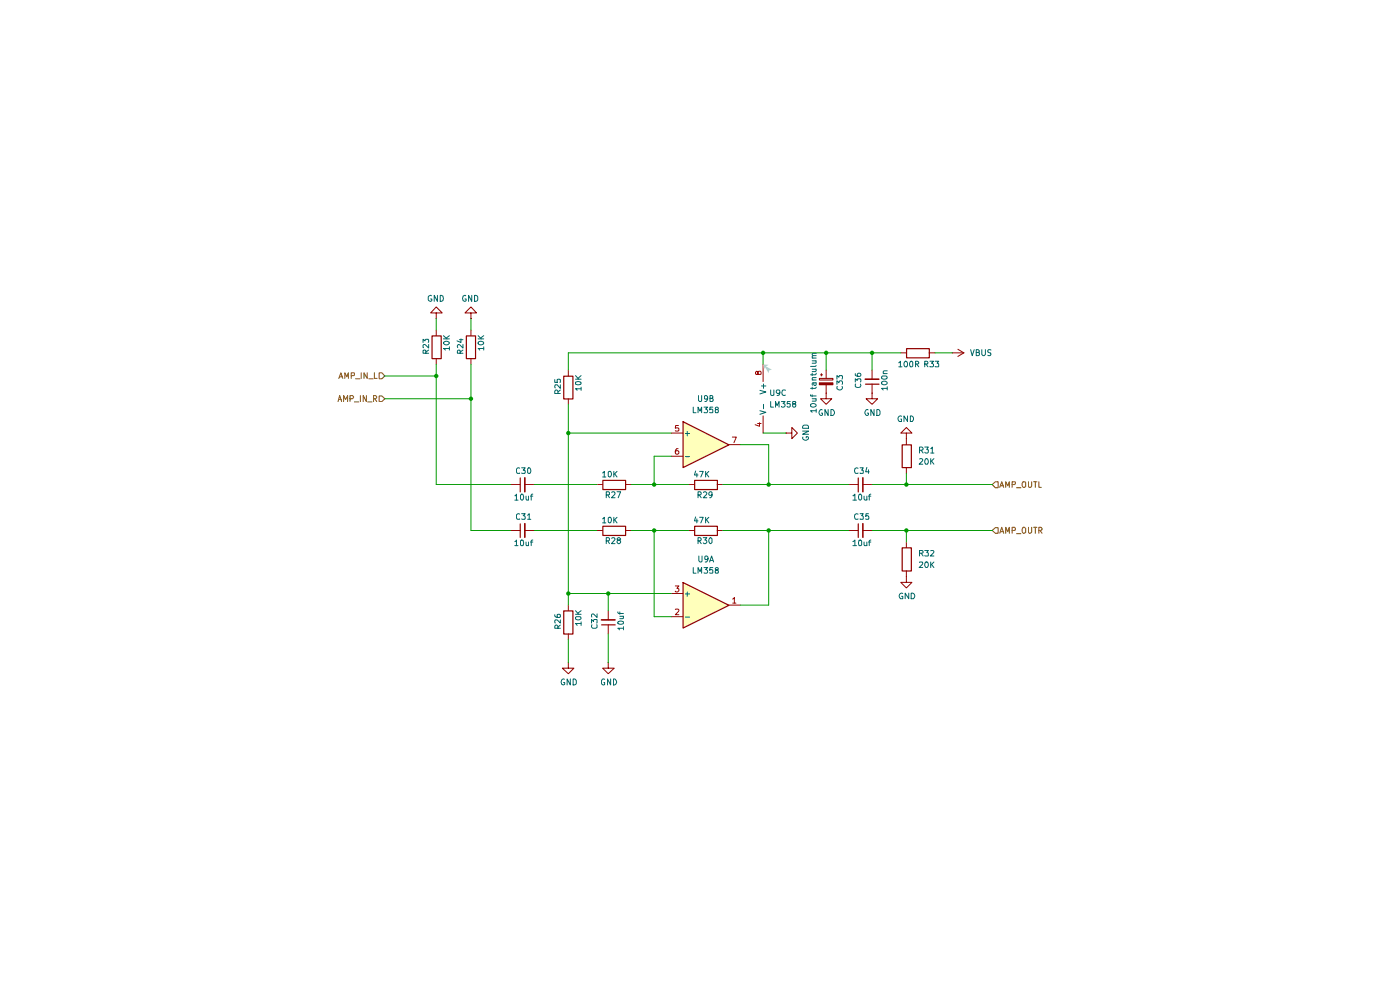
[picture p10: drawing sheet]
<svg xmlns="http://www.w3.org/2000/svg" width="297mm" height="210mm" viewBox="0 0 297 210" stroke-linecap="round" stroke-linejoin="round" font-family="sans-serif">
<g fill="#ffb">
<path d="M144.9 123.6l9.7 4.8-9.7 4.8z"/>
<path d="M144.9 89.5l9.7 4.9-9.7 4.8z"/>
</g>
<path d="M191.4 94.4h1.9v4.8h-1.9zM127.9 101.9h4.8v1.9h-4.8zM127.9 111.6h4.8v2h-4.8zM147.4 101.9h4.8v1.9h-4.8zM147.4 111.6h4.8v2h-4.8zM182.1 101.4v3M119.6 129.6h1.9v4.9h-1.9zM127.6 132.5h2.9M144.9 123.6l9.7 4.8-9.7 4.8z" fill="none" stroke="#910000" stroke-width=".25"/>
<g fill="none" stroke="#910000" stroke-width=".21">
<path d="M161.9 77.3v3.6M161.9 88.2v3.7M166.7 91.9h1.3v-1.2l1.2 1.2-1.2 1.2v-1.2M166.7 91.9h.1M192.3 91.9h1.2l-1.2-1.2-1.2 1.2h1.2v1.2M192.3 93.1h.1M192.3 93.1v1.2M192.3 99.1v1.3M126.7 102.8h1.1M126.7 112.5h1.1M132.7 102.8h1.2M132.7 112.5h1.2"/>
<path d="M146.1 102.8h1.2M146.1 112.5h1.2M152.1 102.8h1.2M152.1 112.5h1.2M180.1 102.8h1.9M183.1 102.8h1.9M120.6 128.4v1.1M120.6 134.5v1.1M129 129.5v2M129 132.5v2M142.4 130.8h2.5M142.4 125.9h2.5"/>
<path d="M154.6 128.4h2.5M120.6 140.5v1.2h1.2l-1.2 1.2-1.3-1.2h1.3M120.6 140.5h.1M129 140.5v1.2h1.3l-1.3 1.2-1.2-1.2h1.2M129 140.5h.1"/>
</g>
<path d="M160.8 79l.2-.3 .5 .2-.1 .5h-.5l-.2-.6h-.3v.6h.3l.1-.2M160.7 89.8h.8M161.1 89.7v.7l-.9-.3M143.3 129.3l.6-.1 .1 .2-.1 .3-.6 .7h.7M143.3 124.3h.7l-.4 .5 .4 .2v.3l-.2 .3h-.4l-.1-.2M155.5 127.1l.3-.4v1.2M155.5 127.9h.6" fill="none" stroke="#b90000" stroke-width=".21"/>
<path d="M161.2 87.1l1.3 .4-1.3 .4M161.2 82.8l1.3 .3-1.3 .5M161.5 81.9h1M162 81.5v.9M162 85.8v.9M145.4 130.9h.9M145.4 126h.9M145.8 125.6v.9" fill="none" stroke="#006665" stroke-width=".21"/>
<path d="M183.1 101.3v3M127.6 131.5h2.9" fill="none" stroke="#910000" stroke-width=".34"/>
<path d="M210.5 102.8l.7-.6h.6v1.3h-.6z" fill="#fff"/>
<path d="M210.5 102.8l.7-.6h.6v1.3h-.6zM212.1 103.4l.4-1.2 .4 1.2M212.3 103h.6M213.4 103.4v-1.2l.4 .8 .3-.8v1.2M214.7 102.8l.7-.1v-.4l-.7-.1v1.2M215.6 103.5h1M217 102.2h.4l.2 .2v.8l-.5 .2a.86 .86 0 0 1-.1-1.2zM218.2 102.2v1.1l.2 .1 .4-.1 .1-.2v-.9M219.3 102.2h.7M219.6 102.2v1.2M220.4 102.2v1.2h.5" fill="none" stroke="#765500" stroke-width=".21"/>
<path d="M210.5 112.5l.7-.6h.6v1.2h-.6z" fill="#fff"/>
<path d="M210.5 112.5l.7-.6h.6v1.2h-.6zM212.1 113.1l.4-1.3 .4 1.3M212.3 112.8h.6M213.4 113.1v-1.3l.4 1 .3-1v1.3M214.7 112.5l.7-.1v-.4l-.2-.2h-.5v1.3M215.6 113.2h1M217.1 111.8h.2l.3 .3v.8l-.5 .2a.86 .86 0 0 1 0-1.3zM218.2 111.8v1.1l.2 .2h.2l.3-.2v-1.1M219.3 111.8h.7M219.6 111.8v1.3M220.4 112.5l.6-.1 .1-.3-.3-.3h-.4v1.3M220.6 112.5l.5 .6" fill="none" stroke="#765500" stroke-width=".21"/>
<path d="M91.7 71.2h1.9v4.9h-1.9zM98.9 71.2h2v4.9h-2zM192.3 74h4.8v1.9h-4.8zM144.9 89.5l9.7 4.9-9.7 4.8zM183.6 81.5h2.9M110.4 101.4v3M110.4 111.1v2.9M182.1 111.1v2.9M191.4 116.2h1.9v4.9h-1.9z" fill="none" stroke="#910000" stroke-width=".25"/>
<g fill="none" stroke="#910000" stroke-width=".21">
<path d="M92.5 66.4h1.3l-1.3-1.3-1.1 1.3h1.1v1.2M92.5 67.6h.1M92.5 70v1.2M92.5 76v1.3M99.9 66.4h1.2l-1.2-1.3-1.3 1.3h1.3v1.2M99.9 67.6h.1M99.9 70v1.2M99.9 76v1.3M174.1 79.5h.4M174.2 79.2v.6M175.3 78.5v1.8M185 78.5v1.9"/>
<path d="M191.1 74.8h1.2M197.1 74.8h1.3M202 74.8h.1M202 74.8h2.5M203.2 74.1l1.3 .7M204.5 74.8l-1.3 .8M142.4 91.9h2.5M142.4 96.8h2.5M154.6 94.3h2.5M173.8 80.3h2.9v.3h-2.9zM173.8 81.2h2.9v.4h-2.9zM175.3 83.4v1.2h1.1l-1.1 1.2-1.2-1.2h1.2"/>
<path d="M175.3 83.4h.1M175.3 81.6v1.8M185 83.4v1.2h1.2l-1.2 1.2-1.3-1.2h1.3M185 83.4h.1M185 81.5v1.9M108.4 112.5h1.9M108.4 102.8h1.9M111.3 112.5h2M111.3 102.8h2M180.1 112.5h1.9M183.1 112.5h1.9M192.3 115v1.2"/>
<path d="M192.3 122.3v1.2h1.2l-1.2 1.2-1.2-1.2h1.2M192.3 122.3h.1M192.3 121.1v1.2"/>
</g>
<path d="M183.6 80.4h2.8M111.3 101.3v3M111.3 111.1v2.9M183.1 111.1v2.9" fill="none" stroke="#910000" stroke-width=".34"/>
<path d="M173.8 81.4h2.9" fill="none" stroke="#910000" stroke-width=".42"/>
<path d="M143.9 95.2a.55 .55 0 0 0-.6 .5v.6a.42 .42 0 0 0 .6-.1 .42 .42 0 0 0 0-.5l-.4-.1-.2 .2M143.9 90.3h-.6v.5h.6l.1 .1v.4l-.1 .1h-.6M155.4 92.7h.8l-.5 1.2" fill="none" stroke="#b90000" stroke-width=".21"/>
<path d="M145.4 91.9h.9M145.4 96.9h.9M145.8 91.5v1" fill="none" stroke="#006665" stroke-width=".21"/>
<path d="M80.4 79.1h.6l.6 .7-.6 .6h-.6z" fill="#fff"/>
<path d="M72.1 79.9h.5M74.5 79.7h.6l.1-.5-.7-.1v1.2M76.6 79.1v1.2M77.9 79.1v1.2l-.7-1.2v1.2M79.4 79.1v1.2h.6M80.4 79.1h.6l.6 .7-.6 .6h-.6zM71.9 80.3l.4-1.2 .4 1.2M73.2 80.3v-1.2l.4 .8 .3-.8v1.2M75.4 80.4h1M78.2 80.4h1" fill="none" stroke="#765500" stroke-width=".21"/>
<path d="M80.4 84h.6l.6 .6-.6 .6h-.6z" fill="#fff"/>
<path d="M71.7 85.2l.4-1.3 .4 1.3M71.8 84.8h.6M72.9 85.2v-1.3l.4 .9 .4-.9v1.3M74.3 84.6h.5l.2-.4-.2-.3h-.5v1.3M75.2 85.3h.9M76.5 83.9v1.3M77.7 83.9v1.3l-.7-1.3v1.3M78 85.3h.9M79.3 84.6h.4l.2-.3-.2-.4h-.4v1.3M79.5 84.6l.4 .6M80.4 84h.6l.6 .6-.6 .6h-.6z" fill="none" stroke="#765500" stroke-width=".21"/>
<path d="M119.6 79.8h1.9v4.8h-1.9z" fill="none" stroke="#910000" stroke-width=".25"/>
<path d="M120.6 78.5v1.3M120.6 84.6v1.2" fill="none" stroke="#910000" stroke-width=".21"/>
<g fill="none" stroke="#090" stroke-width=".21">
<path d="M81.6 79.8h10.9M92.5 77.3v25.5h15.9M92.5 67.6v2.4M99.9 77.3v35.2h8.5M99.9 67.6v2.4M161.9 74.8v2.5M175.3 74.8v3.7M185 74.8v3.7M191.1 74.8h-70.5v3.7M198.4 74.8h3.6M81.6 84.6h18.3M120.6 85.8v42.6"/>
<path d="M120.6 91.9h21.8M142.4 96.8h-3.6v6M157.1 94.3h6v8.5M161.9 91.9h4.8M113.3 102.8h13.4M113.3 112.5h13.4M133.9 102.8h12.2M133.9 112.5h12.2M138.8 112.5v18.3h3.6M153.3 102.8h26.8M153.3 112.5h26.8M163.1 112.5v15.9h-6"/>
<path d="M185 102.8h25.5M185 112.5h25.5M192.3 100.4v2.4M192.3 112.5v2.5M120.6 125.9h21.8M120.6 135.6v4.9M129 125.9v3.6M129 134.5v6"/>
</g>
<g fill="#090">
<circle cx="129" cy="125.9" r=".47"/>
<circle cx="138.8" cy="102.8" r=".47"/>
<circle cx="138.8" cy="112.5" r=".47"/>
<circle cx="120.6" cy="125.9" r=".47"/>
<circle cx="163.1" cy="102.8" r=".47"/>
<circle cx="163.1" cy="112.5" r=".47"/>
<circle cx="175.3" cy="74.8" r=".47"/>
<circle cx="192.3" cy="102.8" r=".47"/>
<circle cx="161.9" cy="74.8" r=".47"/>
<circle cx="185" cy="74.8" r=".47"/>
<circle cx="192.3" cy="112.5" r=".47"/>
<circle cx="99.9" cy="84.6" r=".47"/>
<circle cx="92.5" cy="79.8" r=".47"/>
<circle cx="120.6" cy="91.9" r=".47"/>
</g>
<g fill="none" stroke="#006665" stroke-width=".21">
<path d="M89.7 72.6v-.6l.5 .3 .1-.3h.5v.6M90.3 74.9v-.6h-.6v.6h1.2M90.9 73.1v.7l-.8-.7-.4 .1 .1 .5M90.9 74.3l-.6 .4M91.5 62.7h-.2l-.5 .3 .1 .8 .4 .1 .2-.1 .1-.4h-.2M92.8 62.7v1.2l-.7-1.2v1.2M93.4 62.7a.64 .64 0 0 1 .7 .6 .64 .64 0 0 1-.7 .6zM94.1 71.9h1.2M94.1 71.2l.7 .7M94.2 72.6a.75 .75 0 0 1 1.1 .2 .71 .71 0 0 1-.6 .4 .71 .71 0 0 1-.6-.5zM95.3 73.9h-1.2l.4 .4M95.3 73.6v.7"/>
<path d="M95.3 71.2l-.6 .5M97.5 72.1h.7M97.6 74.9v-.6h-.5l-.1 .6h1.2M97.8 71.9v.7l-.9-.3M98.2 73.1v.7l-.8-.7-.4 .2 .1 .4M98.2 74.3l-.6 .4M98.8 62.7h-.1a.64 .64 0 0 0-.6 .6 .64 .64 0 0 0 .5 .6l.3-.1v-.4h-.3M100.1 62.7v1.2l-.7-1.2v1.2M100.7 62.7a.52 .52 0 0 1 .6 .3v.6a.52 .52 0 0 1-.6 .3zM101.4 72.6a.61 .61 0 0 1 .8-.3 .61 .61 0 0 1 .3 .7l-.1 .1a.56 .56 0 0 1-.7 .1 .56 .56 0 0 1-.3-.6zM101.4 71.9h1.2M101.4 71.2l.7 .7"/>
<path d="M102.6 73.9h-1.2l.4 .4M102.6 73.6v.7M102.6 71.2l-.7 .5M122.1 79.7l.7 .7M123.3 79.7l-.7 .6M172.3 79.2v.5M172.3 78.3h.8M172.3 76.5h.8M172.3 75.9h.8M173.1 78.3v.4l-.1 .1h-.7M173.1 76.5v.5h-.8M173.1 79.2l-.1 .3h-1"/>
<path d="M173.1 77.6l-.1 .1h-1M173.1 75.4h-.6l-.2 .2 .2 .3M173.1 74.9h-.6l-.2 .2 .2 .3M181.4 79.2l.1 .5 .9 .1a.35 .35 0 0 0 .2-.3 .35 .35 0 0 0-.2-.3h-.3a.35 .35 0 0 0-.2 .3 .35 .35 0 0 0 .2 .3M187 79.9l.2-.1h.8a.35 .35 0 0 1 .2 .4 .35 .35 0 0 1-.4 .2h-.7zM187.4 79.2h.8M188.2 78.7h-.7l-.1 .1 .1 .4M190.7 77l.3-.4v1.2M190.7 77.8h.6M191.9 76.7l.3-.1a.84 .84 0 0 1 .2 1.2h-.4a.78 .78 0 0 1-.1-1.1zM193.1 76.7l.3-.1 .2 .3v.7l-.1 .2-.4-.1a.78 .78 0 0 1 0-1zM194.2 77.2h.5l.2-.2-.1-.3-.6-.1v1.2"/>
<path d="M194.5 77.2l.4 .6M196.2 77.2h.6v-.5l-.6-.1v1.2M196.4 77.2l.5 .6M197.3 76.6h.7l-.4 .4 .4 .3v.3l-.1 .2-.6-.1M198.4 76.6h.7l-.3 .4 .3 .2v.5h-.7M205.9 74.2l.4 1.2 .4-1.2M207.1 74.8l.6-.1 .1-.3-.3-.2h-.4v1.2l.7-.1v-.5h-.3M208.3 74.2v1l.2 .2h.3l.2-.2v-1M210.2 74.3l-.5-.1-.1 .1v.4l.5 .1 .1 .3-.2 .3h-.4M110.2 99.3l-.3-.1-.3 .4v.6l.1 .2 .5-.1M110.7 99.2h.7l-.4 .5h.3v.7l-.6-.1M112 99.3h.1a.6 .6 0 0 1 .6 .4 .6 .6 0 0 1-.3 .7h-.3l-.2-.2z"/>
<path d="M117.7 80.5v.6h.6l-.1-.6 .2-.1 .5 .1-.1 .6M118.4 83.5v-.5l-.3-.3-.3 .1-.1 .7h1.2M118.9 81.6v.8l-.7-.8h-.4v.7M118.9 82.7l-.5 .4M122.1 81.1a.86 .86 0 0 1 1.2 .1v.2a.78 .78 0 0 1-1.2 0zM122.1 80.4h1.2M123.3 82.5h-1.2l.3 .3M123.3 82.1v.7M130.2 100v1.2M130.9 100l-.7 .7M147.1 86.4v1.1h.6M147.6 99.9l-.3 .9h.8"/>
<path d="M148.1 87.5v-1.1l.4 .8 .3-.8v1.1M148.2 83.9v1l.2 .3 .4-.2v-1.1M148.4 100h.8l-.5 1.2M149.4 86.4h.7l-.4 .4 .4 .2-.1 .5h-.6M149.7 100v1.2M150.1 84.4l-.2 .3-.5-.1v-.5l.5-.2a.72 .72 0 0 1 .2 .8 .72 .72 0 0 1-.6 .5M150.4 100l-.7 .7M150.6 84.5l.6-.1v-.3l-.2-.2h-.4v1.3l.6-.1 .1-.3-.3-.3M151.2 86.4h-.6l-.1 .6 .2-.2h.3l.2 .2v.5h-.7M152 86.9l-.3-.3a.35 .35 0 0 1 .4-.2 .35 .35 0 0 1 .3 .2l-.3 .3a.4 .4 0 0 0-.4 .2 .4 .4 0 0 0 .1 .4h.5a.36 .36 0 0 0-.2-.6M163.5 85.2v1.2h.6M163.5 82.7v1a.42 .42 0 0 0 .7 .1v-1.1"/>
<path d="M164.5 86.4v-1.2l.3 .8 .5-.8v1.2M165.4 83.2l-.2 .3h-.3l-.2-.3 .1-.4 .5-.1 .1 .3-.1 .8-.5 .1M165.8 85.2h.7l-.4 .4 .4 .1v.4l-.2 .3h-.4l-.1-.2M166.6 82.8l-.5-.1a.61 .61 0 0 0-.2 .8 .61 .61 0 0 0 .7 .3M167.6 85.2h-.6v.5h.6v.5l-.1 .2h-.4l-.1-.2M168.3 85.7l-.1-.4 .5-.1v.4l-.5 .2v.4l.1 .2 .4-.1 .1-.2-.1-.4h-.1M170.3 91.4h1.2l-1.2 .7h1.2M170.4 92.7l-.1 .1a.64 .64 0 0 0 .6 .6 .64 .64 0 0 0 .6-.5l-.1-.3h-.4v.3M170.4 90.3l.2-.1h.6l.3 .1v.5h-1.2zM172 85.8a.75 .75 0 0 1 1.1 .2 .67 .67 0 0 1-1.1 0zM172 83.7v.3h1.1M172.3 84.6h.8"/>
<path d="M172.3 82.1v.5M172.3 83.7v.5M172.3 80.6h.8M172.6 81.2v.4l.2 .2 .3-.2v-.4M173.1 84.6v.5h-.8M173.1 87.1h-1.1l.3 .4M173.1 82.1l-.1 .3h-1M173.1 81.2h-.7v.5M173.1 80.1h-.7l-.1 .3 .2 .2M173.1 86.8v.7M174.4 87l-.1-.1a.6 .6 0 0 0-.6 .6 .6 .6 0 0 0 .7 .6l.1-.5h-.3M175.7 86.9v1.2l-.7-1.2v1.2"/>
<path d="M176.3 86.9a.65 .65 0 0 1 .7 .6 .65 .65 0 0 1-.7 .6zM177.5 81.5v-.7l.5 .4 .1-.3h.5v.6M177.5 80.4v-.7l.5 .3 .1-.3h.5v.7M177.6 82l-.1 .5a.61 .61 0 0 0 .8 .2 .61 .61 0 0 0 .3-.7M181.4 81v-.6l.5 .3 .1-.3h.5v.6M181.5 81.5l-.1 .5a.61 .61 0 0 0 .8 .2 .61 .61 0 0 0 .3-.7M182 99.3l-.2-.1a.67 .67 0 0 0-.5 .5 .67 .67 0 0 0 .2 .7l.5-.1M182.5 99.2h.6l-.3 .5 .3 .1v.5h-.6M183.9 99.1l-.3 1h.8M184.2 87l-.1-.1a.6 .6 0 0 0-.6 .6 .6 .6 0 0 0 .7 .6v-.5h-.2M184.2 99.7v.7M185.4 86.9v1.2l-.7-1.2v1.2"/>
<path d="M186 86.9h.4l.3 .3v.6l-.3 .3h-.4zM187 81h.1a.66 .66 0 0 1 1.1 .3 .67 .67 0 0 1-1.2 0zM188.2 82.4h-1.2l.4 .3M188.2 82v.7M191.3 88.3a.61 .61 0 0 0-.8 .3 .61 .61 0 0 0 .3 .8h.5v-.5h-.2M192.5 88.2v1.2l-.7-1.2v1.2M193.1 88.2a.66 .66 0 0 1 .7 .5 .66 .66 0 0 1-.2 .7h-.5zM195.1 97.4l.4-.1 .3 .3-.8 .9h.8M195.1 95.5l.7-.1v-.3l-.2-.3h-.5v1.3M195.4 95.5l.4 .6M196.2 94.8h.7l-.3 .5 .3 .1v.5l-.1 .2h-.5l-.1-.2M196.3 97.4a.61 .61 0 0 1 .7 .4 .61 .61 0 0 1-.2 .7h-.5v-.2l-.1-.5z"/>
<path d="M197.4 95.2l.4-.4v1.3M197.4 97.3v1.2M197.4 96.1h.7M197.6 97.8l.5 .7M198.1 97.3l-.7 .7M109.2 105.2h.2l.2-.4v1.3M109.2 114.9l.4-.3v1.1M109.2 106.1h.7M109.2 115.7h.7M110.2 109.1a.45 .45 0 0 0-.6 .1v.7l.1 .3 .5-.1M110.5 114.6h.3a.91 .91 0 0 1 .1 1.1h-.3l-.2-.1zM110.7 104.8a.68 .68 0 0 1 .4 .7 .68 .68 0 0 1-.4 .6l-.3-.3v-.7z"/>
<path d="M110.7 109h.7l-.4 .4 .4 .2-.1 .6-.6-.1M111.6 105.2l.1 .8 .2 .1 .2-.2M111.6 115l.1 .7h.4M111.9 109.3l.4-.3v1.2M111.9 110.2h.7M112.1 105.2v.9M112.1 115v.7M112.5 105.2h.5M112.5 115h.5M113 104.8l-.3 .2v1.1M113 114.6l-.3 .1v1M127.8 100.3l.4-.3v1.2"/>
<path d="M127.8 110.1l.4-.4v1.2M127.8 101.2h.7M127.8 110.9h.7M128.6 105l.7-.1v-.4l-.2-.2h-.5v1.3M128.6 114.7h.5l.2-.1v-.4l-.2-.2h-.5v1.3M128.9 105l.4 .6M128.9 114.7l.4 .6M129 100.2l.2-.2 .3 .1a.66 .66 0 0 1-.2 1.1l-.3-.3zM129 109.9l.2-.2a.6 .6 0 0 1 .6 .5 .6 .6 0 0 1-.4 .7l-.4-.2zM129.8 104.5l.4-.2 .3 .4-.8 .9h.8M129.8 114.2l.4-.2 .3 .4-.8 .9h.8M130.2 109.7v1.2"/>
<path d="M130.4 100.5l.5 .7M130.4 110.2l.5 .7M130.9 104.3h.8l-.5 1.3M130.9 109.7l-.7 .7M131.2 114.6l-.3-.2 .3-.4h.2l.3 .3-.2 .3h-.3l-.3 .2v.3l.3 .2h.2l.3-.2v-.3l-.3-.2M147.6 109.6l-.3 .9h.8M147.8 100.4v.8M147.8 110.1v.8M148.1 105l.6-.1v-.5l-.6-.1v1.3M148.1 114.7l.6-.1v-.5l-.6-.1v1.3M148.3 117.9v1.1l.2 .2 .4-.2v-1.1M148.3 105l.5 .6"/>
<path d="M148.3 114.7l.5 .6M148.4 109.7h.8l-.5 1.2M149.2 114h.7l-.4 .6h.4v.5l-.2 .2h-.3l-.2-.2M149.3 104.5l.4-.2 .2 .4-.7 .9h.7M149.7 109.7v1.2M149.9 100.5l.5 .7M149.9 110.2l.5 .7M150.2 118.5l-.3 .2-.4-.1v-.5l.4-.2a.72 .72 0 0 1 .3 .8 .72 .72 0 0 1-.6 .5M150.4 109.7l-.7 .7M150.5 119.2l.5-1.3 .4 1.3M150.5 114.1l.3-.1 .2 .3v.8l-.2 .2a.71 .71 0 0 1-.3-1.2zM150.6 118.9h.6"/>
<path d="M151 104.9v.2h-.5l-.1-.2v-.3l.2-.3 .4 .2v.7l-.1 .3-.4 .1M180.9 105.2l.5-.4v1.3M180.9 114.9l.5-.3v1.1M180.9 106.1h.8M180.9 115.7h.8M182 109.1l-.2-.1a.67 .67 0 0 0-.5 .5 .67 .67 0 0 0 .2 .7l.5-.1M182.2 105l.3-.2 .3 .3v.7l-.3 .3a.72 .72 0 0 1-.3-1.1zM182.2 114.6h.3l.3 .2v.8l-.2 .1h-.4zM182.5 109h.6l-.3 .4 .3 .2v.5h-.6M183.3 105.2l.1 .8 .3 .1 .2-.2M183.3 115l.1 .7h.5M183.9 105.2v.9"/>
<path d="M183.9 115v.7M184.2 109h-.5l-.1 .6 .2-.2 .4 .1v.7l-.6-.1M184.2 105.2h.5M184.2 115h.5M184.7 104.8l-.3 .2v1.1M184.7 114.6l-.3 .1v1M195.1 119.3l.6-.1 .1 .4-.8 .8h.8M195.1 117.3h.6l.1-.1v-.4h-.7v1.1M195.4 117.3l.4 .6M196.2 116.8h.7l-.3 .4 .3 .1v.6h-.7M196.3 119.2l.5 .1a.66 .66 0 0 1-.3 1.1 .84 .84 0 0 1-.2-1.2zM197.4 116.8h.5l.2 .3-.7 .8h.7"/>
<path d="M197.4 119.2v1.2M197.6 119.7l.5 .7M198.1 119.2l-.7 .7M117.7 130.4l.1 .4 .4 .2 .7-.1v-.5h-.7v.5l.2 .1M118.4 133.3v-.5l-.3-.2-.3 .1-.1 .6h1.2M118.9 131.5v.7l-.7-.7h-.4v.7M118.9 132.6l-.5 .4M122.1 131l.2-.2h.7l.3 .3a.64 .64 0 0 1-.6 .4 .64 .64 0 0 1-.6-.3zM122.1 130.3h1.2M122.1 129.5l.7 .8M123.3 132.3h-1.2l.3 .4M123.3 131.9v.8"/>
<path d="M123.3 129.5l-.7 .5M125.5 132.2v-.8l.4 .4 .2-.4h.5v.8M125.6 132.5v.1a.45 .45 0 0 0 .1 .7h.7l.3-.2-.1-.6M126.7 130.2v.8l-.9-.8-.3 .3 .1 .4M131.1 129.8l.1 .3h1.1M131.2 131.8h1l.1 .5a.86 .86 0 0 1-1.2-.1zM131.5 130.7h.8M131.5 129.8v.5M132.2 130.7l.1 .5h-.8M132.3 133.3h-1.2l.3 .3M132.3 132.9v.7M147.1 120.4v1.2h.6"/>
<path d="M148.1 121.6v-1.2l.4 .8 .3-.8v1.2M149.4 120.4h.7l-.4 .4 .4 .3v.3l-.2 .2-.5-.1M151.2 120.4h-.6l-.1 .6 .2-.2h.3l.2 .2v.5h-.7M152 120.9l-.3-.2a.35 .35 0 0 1 .4-.3 .35 .35 0 0 1 .3 .3l-.1 .1a.51 .51 0 0 0-.5 .2 .51 .51 0 0 0 0 .6h.5l.1-.2v-.2l-.3-.3M191.5 125.9a.61 .61 0 0 0-.8 .3 .61 .61 0 0 0 .3 .8h.5v-.5h-.2M192.8 125.8v1.2l-.8-1.2v1.2M193.3 125.8a.66 .66 0 0 1 .7 .4 .66 .66 0 0 1-.2 .8h-.5zM119.7 144.1a.61 .61 0 0 0-.7 .3 .61 .61 0 0 0 .1 .7l.4 .2 .2-.1 .1-.4h-.2M121 144v1.3l-.7-1.3v1.3M121.6 144a.52 .52 0 0 1 .7 .4v.6a.52 .52 0 0 1-.7 .3zM128.3 144.1a.42 .42 0 0 0-.7 .3v.6l.2 .2h.5v-.4h-.2M129.5 144v1.3l-.6-1.3v1.3"/>
<path d="M130.1 144a.64 .64 0 0 1 .7 .7 .64 .64 0 0 1-.7 .6z"/>
</g>
<path d="M161.9 77.3l1.2 .1-.6 .3 1.2 .7-.5 .2-.1 .6-.8-1.3-.2 .5z" fill="#c2c2c2"/>
</svg>
